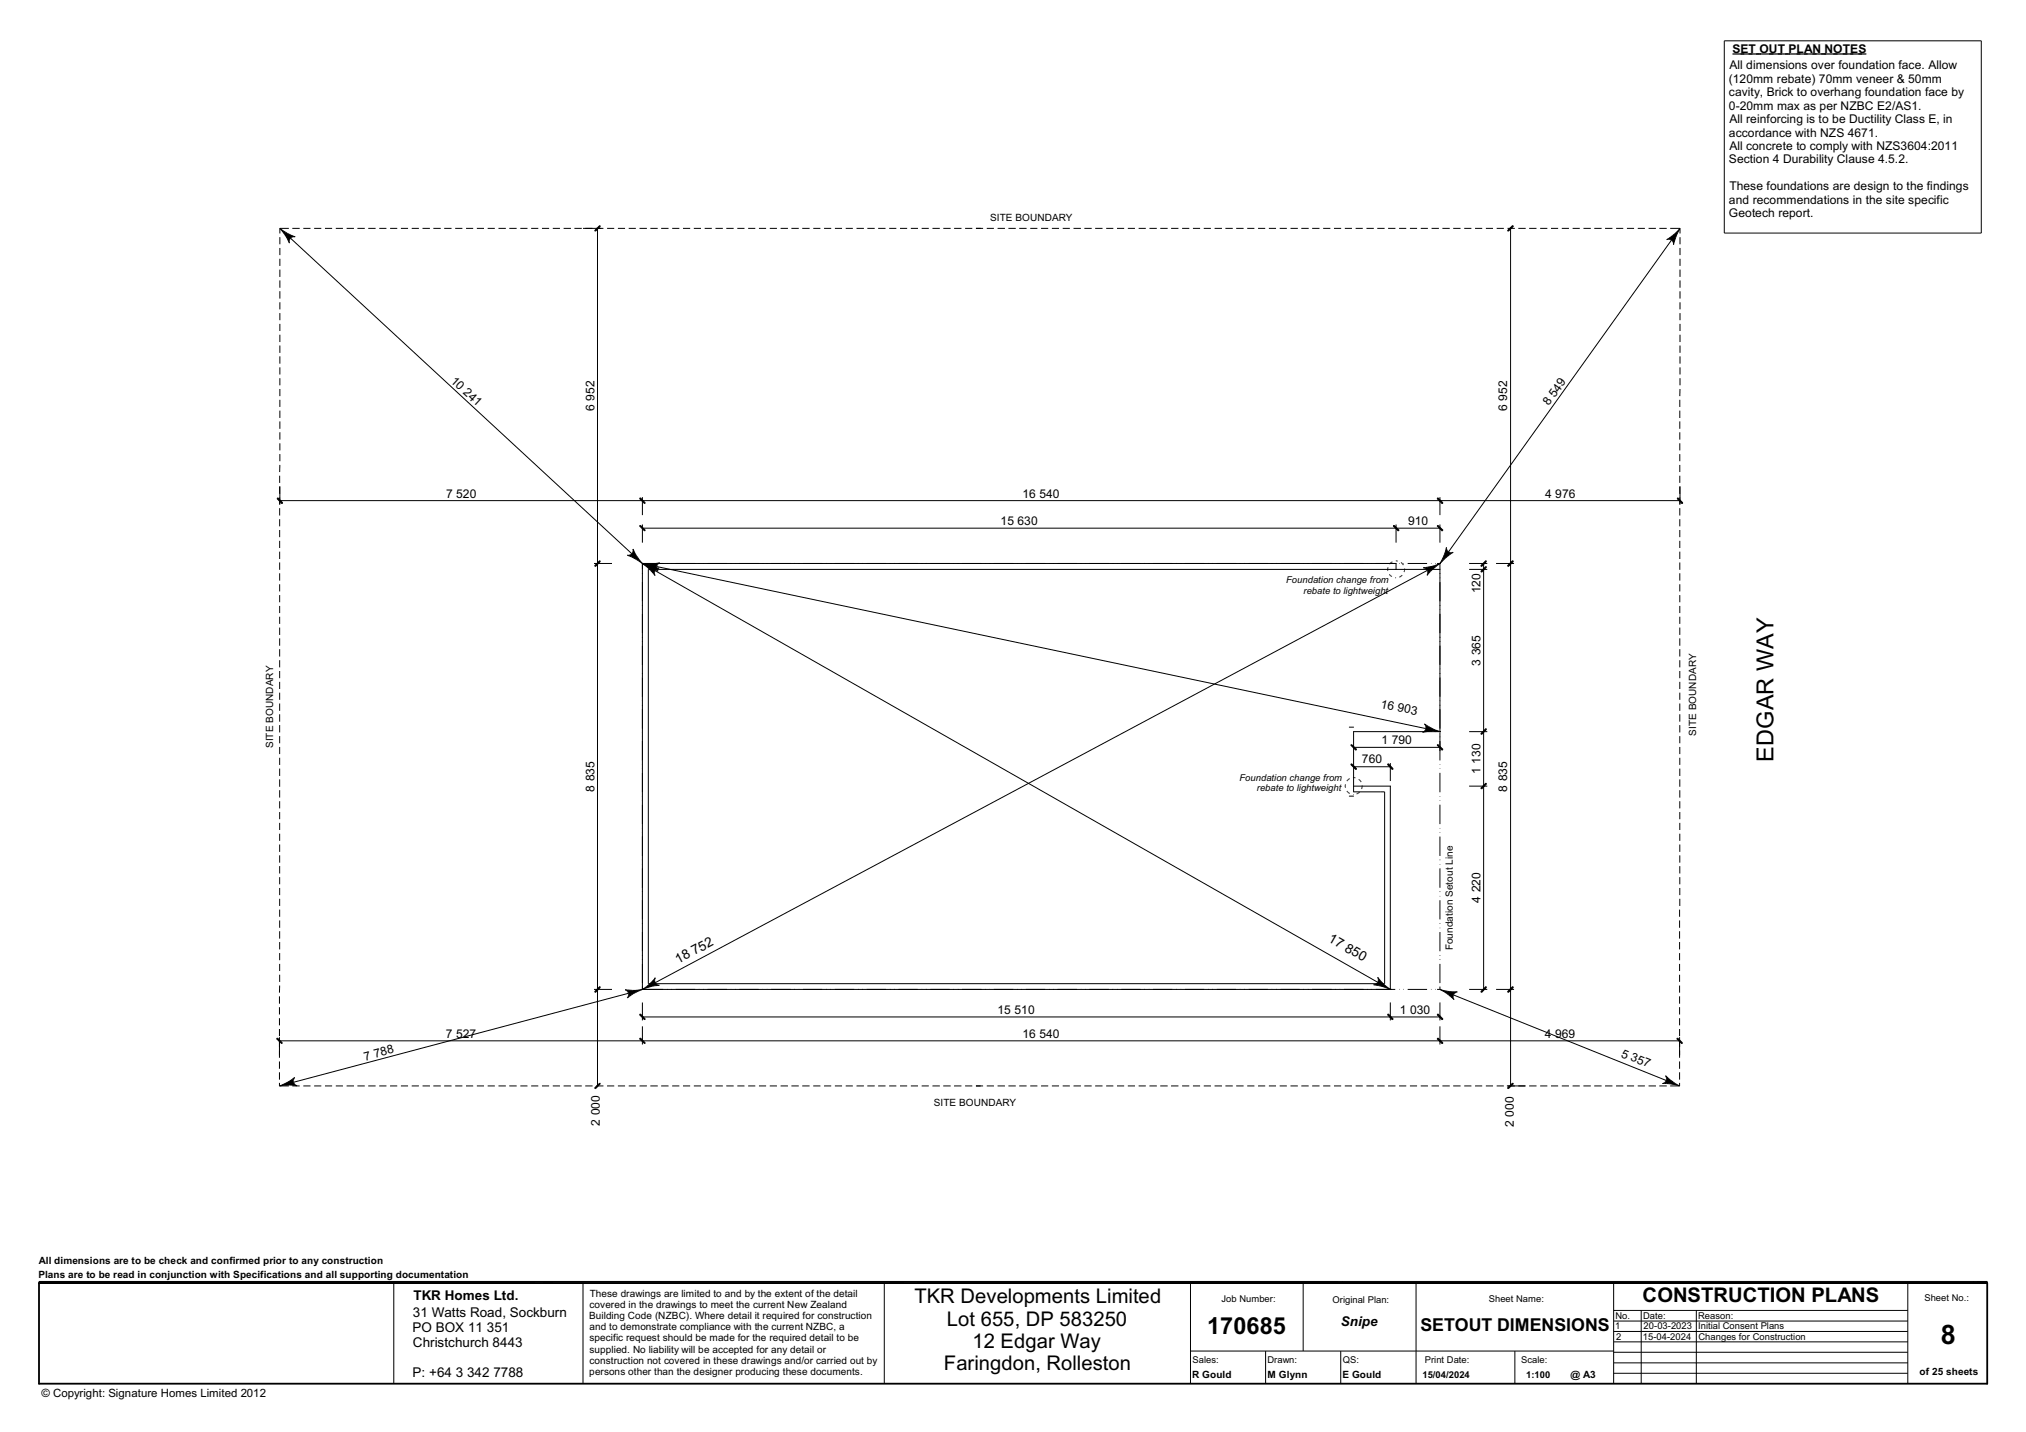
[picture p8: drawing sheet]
<svg xmlns="http://www.w3.org/2000/svg" width="420mm" height="297mm" viewBox="0 0 420 297" stroke-linecap="round" stroke-linejoin="round" font-family="sans-serif">
<defs><g id="words">
<text font-size="5.6" x="402.5" y="278.8">8</text>
<g font-size="4.9">
<text x="367.8" y="158" transform="rotate(-90 367.8 158)">EDGAR WAY</text>
<text x="250.3" y="276.7">170685</text>
</g>
<g font-size="4.2">
<text x="189.7" y="270.3">TKR Developments Limited</text>
<text x="196.4" y="275">Lot 655, DP 583250</text>
<text x="340.7" y="270.1">CONSTRUCTION PLANS</text>
<text x="201.7" y="279.6">12 Edgar Way</text>
<text x="195.7" y="284.3">Faringdon, Rolleston</text>
</g>
<text font-size="3.7" x="294.6" y="276.1">SETOUT DIMENSIONS</text>
<g font-size="2.8">
<text x="275.3" y="195.3" transform="rotate(30 275.3 195.3)">17</text>
<text x="278.7" y="197.2" transform="rotate(30 278.7 197.2)">850</text>
<text x="140.6" y="200" transform="rotate(-28 140.6 200)">18</text>
<text x="144.1" y="198.1" transform="rotate(-28 144.1 198.1)">752</text>
<text x="85.7" y="269.6">TKR Homes Ltd.</text>
<text x="85.6" y="273.2">31 Watts Road, Sockburn</text>
<text x="278" y="275.1">Snipe</text>
<text x="85.6" y="276.3">PO BOX 11 351</text>
<text x="85.6" y="279.4">Christchurch 8443</text>
<text x="85.6" y="285.6">P: +64 3 342 7788</text>
</g>
<g font-size="2.5">
<text x="359.3" y="11">SET OUT PLAN NOTES</text>
<text x="358.5" y="17.1">(120mm rebate) 70mm veneer &amp; 50mm</text>
<text x="358.6" y="14.4">All dimensions over foundation face. Allow</text>
<text x="358.6" y="19.9">cavity, Brick to overhang foundation face by</text>
<text x="358.6" y="22.7">0-20mm max as per NZBC E2/AS1.</text>
<text x="358.6" y="28.3">accordance with NZS 4671.</text>
<text x="358.6" y="25.5">All reinforcing is to be Ductility Class E, in</text>
<text x="358.6" y="33.9">Section 4 Durability Clause 4.5.2.</text>
<text x="358.6" y="31.1">All concrete to comply with NZS3604:2011</text>
<text x="358.6" y="39.5">These foundations are design to the findings</text>
<text x="358.6" y="42.2">and recommendations in the site specific</text>
<text x="358.6" y="45">Geotech report.</text>
<text x="93.3" y="79.1" transform="rotate(43 93.3 79.1)">10</text>
<text x="95.9" y="81.5" transform="rotate(43 95.9 81.5)">241</text>
<text x="322.4" y="82.6" transform="rotate(-54 322.4 82.6)">549</text>
<text x="123.3" y="85.2" transform="rotate(-90 123.3 85.2)">6 952</text>
<text x="312.6" y="85.2" transform="rotate(-90 312.6 85.2)">6 952</text>
<text x="321.2" y="84.3" transform="rotate(-54 321.2 84.3)">8</text>
<text x="92.5" y="103.2">7 520</text>
<text x="212" y="103.2">16 540</text>
<text x="320.4" y="103.2">4 976</text>
<text x="207.5" y="108.9">15 630</text>
<text x="292" y="108.9">910</text>
<text x="307" y="123.1" transform="rotate(-90 307 123.1)">120</text>
<text x="307" y="138" transform="rotate(-90 307 138)">3 365</text>
<text x="286.3" y="146.8" transform="rotate(12 286.3 146.8)">16 903</text>
<text x="286.5" y="154.3">1 790</text>
<text x="282.4" y="158.4">760</text>
<text x="307" y="160.6" transform="rotate(-90 307 160.6)">1 130</text>
<text x="123.3" y="164.2" transform="rotate(-90 123.3 164.2)">8 835</text>
<text x="312.6" y="164.2" transform="rotate(-90 312.6 164.2)">8 835</text>
<text x="307" y="187.2" transform="rotate(-90 307 187.2)">4 220</text>
<text x="92.5" y="215.3">7 527</text>
<text x="206.9" y="210.3">15 510</text>
<text x="212" y="215.3">16 540</text>
<text x="290.3" y="210.3">1 030</text>
<text x="320.4" y="215.3">4 969</text>
<text x="75.7" y="220" transform="rotate(-15 75.7 220)">7 788</text>
<text x="336" y="219.2" transform="rotate(22 336 219.2)">5</text>
<text x="338" y="220" transform="rotate(22 338 220)">357</text>
<text x="124.4" y="233.5" transform="rotate(-90 124.4 233.5)">2 000</text>
<text x="313.9" y="233.7" transform="rotate(-90 313.9 233.7)">2 000</text>
</g>
<text font-size="2.4" x="8.6" y="289.7">© Copyright: Signature Homes Limited 2012</text>
<g font-size="2.1">
<text x="205.4" y="45.9">SITE BOUNDARY</text>
<text x="56.6" y="155.2" transform="rotate(-90 56.6 155.2)">SITE BOUNDARY</text>
<text x="351.8" y="152.6" transform="rotate(-90 351.8 152.6)">SITE BOUNDARY</text>
<text x="301.3" y="197.1" transform="rotate(-90 301.3 197.1)">Foundation Setout Line</text>
<text x="193.7" y="229.4">SITE BOUNDARY</text>
<text x="8.1" y="262.3">All dimensions are to be check and confirmed prior to any construction</text>
<text x="8" y="265.1">Plans are to be read in conjunction with Specifications and all supporting documentation</text>
<text x="122.3" y="268.9">These drawings are limited to and by the extent of the detail</text>
<text x="122.2" y="273.6">Building Code (NZBC). Where detail it required for construction</text>
<text x="122.3" y="271.3">covered in the drawings to meet the current New Zealand</text>
<text x="122.3" y="275.9">and to demonstrate compliance with the current NZBC, a</text>
<text x="122.3" y="278.3">specific request should be made for the required detail to be</text>
<text x="122.3" y="280.6">supplied. No liability will be accepted for any detail or</text>
<text x="122.2" y="285.2">persons other than the designer producing these documents.</text>
<text x="122.3" y="282.9">construction not covered in these drawings and/or carried out by</text>
<text x="247.2" y="285.9">R Gould</text>
<text x="262.9" y="285.9">M Glynn</text>
<text x="278.4" y="285.9">E Gould</text>
<text x="325.7" y="285.9">@ A3</text>
<text x="398.1" y="285.2">of 25 sheets</text>
</g>
<g font-size="1.9">
<text x="266.7" y="121">Foundation change from</text>
<text x="270.3" y="123.2">rebate to lightweight</text>
<text x="257" y="162">Foundation change from</text>
<text x="260.6" y="164.2">rebate to lightweight</text>
<text x="399.1" y="269.9">Sheet No.:</text>
<text x="253.3" y="270.1">Job Number:</text>
<text x="276.4" y="270.3">Original Plan:</text>
<text x="308.7" y="270.1">Sheet Name:</text>
<text x="335" y="275.8">1</text>
<text x="335" y="273.6">No.</text>
<text x="340.7" y="273.6">Date:</text>
<text x="340.9" y="275.8">20-03-2023 Initial Consent Plans</text>
<text x="352.2" y="273.6">Reason:</text>
<text x="335.2" y="278">2</text>
<text x="340.7" y="278">15-04-2024</text>
<text x="352.3" y="278">Changes for Construction</text>
<text x="247.3" y="282.7">Sales:</text>
<text x="262.8" y="282.7">Drawn:</text>
<text x="278.5" y="282.7">QS:</text>
<text x="295" y="285.8">15/04/2024</text>
<text x="295.5" y="282.7">Print Date:</text>
<text x="315.5" y="282.8">Scale:</text>
<text x="316.5" y="285.8">1:100</text>
</g>
</g></defs>
<path d="M8.1 266.1h404v20.9h-404z" fill="none" stroke="#000" stroke-width=".38"/>
<g fill="none" stroke="#000" stroke-width=".21">
<path d="M357.6 8.5h53.3v39.8h-53.3zM58 47.4v1M58 49.2v1.5M58 51.4v1.5M58 53.7v1.5M58 55.9v1.5M58 58.2v1.5M58 47.4h1.9M58 47.4a9.3 9.3 0 0 0 3.2 1.7l-.6 .1M58 47.4l1.3 1.6 .7 1.4v-.5l.2-.4M60.2 49.5h.1M60.2 49.4v.1"/>
<path d="M60.2 49.4l70.8 65.5M60.5 49.2h.1M60.5 49.2l-.3 .2M60.6 47.4h1.5M62.9 47.4h1.5M65.2 47.4h1.4M67.4 47.4h1.5M69.6 47.4h1.5M71.9 47.4h1.5M74.1 47.4h1.5M76.4 47.4h1.5M78.7 47.4h1.4"/>
<path d="M80.9 47.4h1.5M83.1 47.4h1.5M85.4 47.4h1.5M87.6 47.4h1.6M89.9 47.4h1.5M92.1 47.4h1.5M94.4 47.4h1.5M96.6 47.4h1.5M98.9 47.4h1.5M101.1 47.4h1.5M103.4 47.4h1.5M105.6 47.4h1.5"/>
<path d="M107.9 47.4h1.5M110.2 47.4h1.4M112.4 47.4h1.5M114.6 47.4h1.5M116.9 47.4h1.5M119.1 47.4h1.5M120.9 47.4h4.2M123.9 47.4v177.9M124.4 46.8l.1 .1-1 1.1-.2-.2zM125.9 47.4h1.5M128.1 47.4h1.5M130.4 47.4h1.5"/>
<path d="M132.6 47.4h1.6M134.9 47.4h1.5M137.1 47.4h1.5M139.4 47.4h1.5M141.6 47.4h1.5M143.9 47.4h1.5M146.1 47.4h1.5M148.4 47.4h1.5M150.6 47.4h1.5M152.9 47.4h1.5M155.2 47.4h1.4M157.4 47.4h1.5"/>
<path d="M159.6 47.4h1.5M161.9 47.4h1.5M164.1 47.4h1.6M166.4 47.4h1.5M168.7 47.4h1.4M170.9 47.4h1.5M173.1 47.4h1.5M175.4 47.4h1.5M177.6 47.4h1.6M179.9 47.4h1.5M182.1 47.4h1.5M184.4 47.4h1.5"/>
<path d="M186.6 47.4h1.5M188.9 47.4h1.5M191.1 47.4h1.5M193.4 47.4h1.5M195.6 47.4h1.5M197.9 47.4h1.5M200.2 47.4h1.4M202.4 47.4h1.5M204.6 47.4h1.5M206.9 47.4h1.5M209.1 47.4h1.6M211.4 47.4h1.5"/>
<path d="M213.7 47.4h1.4M215.9 47.4h1.5M218.1 47.4h1.5M220.4 47.4h1.5M222.6 47.4h1.6M224.9 47.4h1.5M227.1 47.4h1.5M229.4 47.4h1.5M231.6 47.4h1.5M233.9 47.4h1.5M236.1 47.4h1.5M238.4 47.4h1.5"/>
<path d="M240.6 47.4h1.5M242.9 47.4h1.5M245.2 47.4h1.4M247.4 47.4h1.5M249.6 47.4h1.5M251.9 47.4h1.5M254.1 47.4h1.6M256.4 47.4h1.5M258.7 47.4h1.4M260.9 47.4h1.5M263.1 47.4h1.5M265.4 47.4h1.5"/>
<path d="M267.6 47.4h1.6M269.9 47.4h1.5M272.1 47.4h1.5M274.4 47.4h1.5M276.6 47.4h1.5M278.9 47.4h1.5M281.1 47.4h1.5M283.4 47.4h1.5M285.6 47.4h1.5M287.9 47.4h1.5M290.2 47.4h1.4M292.4 47.4h1.5"/>
<path d="M294.6 47.4h1.5M296.9 47.4h1.5M299.1 47.4h1.6M301.4 47.4h1.5M303.7 47.4h1.4M305.9 47.4h1.5M308.1 47.4h1.5M310.4 47.4h1.5M312.6 47.4h1.6M313.3 47.4v177.9M313.7 46.8l.2 .1-1.1 1.1-.2-.2zM314.9 47.4h1.5"/>
<path d="M317.1 47.4h1.5M319.4 47.4h1.5M321.6 47.4h1.5M323.9 47.4h1.5M326.1 47.4h1.5M328.4 47.4h1.5M330.6 47.4h1.5M332.9 47.4h1.5M335.2 47.4h1.4M337.4 47.4h1.5M339.6 47.4h1.5M341.9 47.4h1.5"/>
<path d="M344.1 47.4h1.6M346.4 47.4h2M346.6 49.8l-46.2 64.7M347 50.3h.1M348.4 47.4v1M348.4 49.2v1.5M348.4 51.4v1.5M348.4 53.7v1.5M348.4 55.9v1.5M348.4 58.2v1.5M348.4 47.4l-.7 1.4-.7 2-.1-.7-.5-.4M348.4 47.4l-1.1 1.1-1.6 1.2 .4-.1 .4 .1"/>
<path d="M58 60.4v1.5M58 62.7v1.5M58 64.9v1.5M58 67.2v1.5M58 69.4v1.6M58 71.7v1.5M58 73.9v1.5M58 76.2v1.5M58 78.4v1.5M348.4 60.4v1.5M348.4 62.7v1.5M348.4 64.9v1.5"/>
<path d="M348.4 67.2v1.5M348.4 69.4v1.6M348.4 71.7v1.5M348.4 73.9v1.5M348.4 76.2v1.5M348.4 78.4v1.5M58 98.7v1.5M58 80.7v1.5M58 82.9v1.5M58 85.2v1.5M58 87.4v1.5M58 89.7v1.5"/>
<path d="M58 91.9v1.5M58 94.2v1.5M58 96.4v1.5M348.4 82.9v1.5M348.4 85.2v1.5M348.4 87.4v1.5M348.4 89.7v1.5M348.4 91.9v1.5M348.4 94.2v1.5M348.4 96.4v1.5M348.4 98.7v1.5M348.4 80.7v1.5"/>
<path d="M57.4 103.4l.2-.1 1 1-.1 .2zM58 105.4v1.5M58 107.7v1.5M58 109.9v1.5M58 112.2v1.5M58 114.4v1.6M58 116.7v1.5M58 118.9v1.5M58 100.9v3.8M58 103.8h290.4M123.2 116.9h3.7M123.3 117.3l1.1-1 .1 .2-1 1z"/>
<path d="M131 114.9l-.4 .2h-.5l1.9 .9 1.2 .9M131 114.9l.3-.4v-.6l.7 1.3 1.2 1.7M131.2 114.5v.1M132.6 109.1l.2-.1 1 1-.1 .2zM132.8 103.3l1 1-.1 .2-1.1-1.1zM133.2 116.9h.1M133.2 116.9h156.3v1.2M133.2 103.1v3.7M133.2 108.8v3.8M133.2 116.9v88.3M133.2 116.9l1.3 .5 2.2 .5-.6 .1-.3 .4M133.2 116.9l1 .7 1.6 1.8-.1-.3 .1-.7"/>
<path d="M133.2 109.6h165.4M133.2 116.9l1.3 .4 2 1.2M135.8 119.3h.1M135.8 118.5h.1M135.8 118.4h.1M135.8 118.4l149.9 85.4M136 118.2h.1M136.2 117.5l-.1 .4 .3 .5M136.2 117.5l159.5 33.6M136.2 117.3v.2M136.2 118.2h.1M136.3 118h-.1"/>
<path d="M136.3 117.3h-.1M136.4 117.1l-.2 .2M136.4 117.1h.1M136.4 118.4l.1 .1M136.7 116.8l-.3 .3M136.7 116.8h.1l-2 .2-1.6-.1M287.8 117.7v.7M288.1 119.1l.6 .5M288.8 116.5l-.6 .5M288.9 109.1l.2-.1 1.1 1-.2 .2zM289.3 119.8h.2M289.5 116.3l.4 .1"/>
<path d="M289.5 108.8v3.8M290.2 116.9h.1M290.5 116.7l.5 .5M290.8 119.3l-.6 .4M291 116.9h.1M291.3 117.9l-.1 .8M291.9 116.9h4.1M295.2 117.8h.1M295.4 117.9h.1M295.5 117.9h.1M296 118.4l-160.1 85.4M296 119.1v.1"/>
<path d="M296.8 116.9h.1M297.6 116.9h.1M298 116.9h.6M298 103.4l.2-.1 1.1 1-.2 .2zM298 109.1l.2-.1 1.1 1-.2 .2zM298.6 116.9h.1M298.6 118.1h-164.1v85.9h152.6v-39.7h-6.4v-12.5h17.9M298.6 103.1v3.7M298.6 108.8v3.8M298.6 116.9v34.9M298.6 116.9l-1.6 .6-1.9 .3 .3 .1M300.1 114.2h.1"/>
<path d="M300.5 114.6h.9l-1.6 1.1-1.2 1.2-1.3 1-1.3 1.4 .1-.8-.6-.6M300.5 114.6l-.4-.5-.1-.6-.4 1.5-1 1.9M300.6 114.6h.1M304.7 118.1h3.7M304.7 116.9h3.7M307.1 117.3l1-1 .2 .2-1 1zM307.1 118.5l1-1 .2 .1-1 1.1zM307.7 116.9v88.3M310.3 116.9h3.7M313.7 116.3l.2 .2-1.1 1-.2-.2zM347.9 103.3l1.1 1-.2 .2-1-1.1zM348.4 100.9v1.5"/>
<path d="M348.4 103.2v1.5M348.4 105.4v1.5M348.4 107.7v1.5M348.4 109.9v1.5M348.4 112.2v1.5M348.4 114.4v1.6M348.4 116.7v1.5M348.4 118.9v1.5M348.4 100.9v3.7M58 121.2v1.5M58 123.4v1.5M58 125.7v1.5"/>
<path d="M58 127.9v1.5M58 130.2v1.5M58 132.4v1.5M58 134.7v1.5M58 136.9v1.5M58 139.2v1.5M348.4 121.2v1.5M348.4 123.4v1.5M348.4 125.7v1.5M348.4 127.9v1.5M348.4 130.2v1.5M348.4 132.4v1.5"/>
<path d="M348.4 134.7v1.5M348.4 136.9v1.5M348.4 139.2v1.5M58 141.4v1.5M58 143.7v1.5M58 145.9v1.5M58 148.2v1.5M58 150.4v1.5M58 152.7v1.5M58 154.9v1.5M58 157.2v1.5M58 159.4v1.6"/>
<path d="M279.8 150.8h.9M280.1 154.6l.2-.2 1 1-.1 .2zM280.3 158.4l1 1.1-.1 .1-1.1-1zM280.7 159h7.6M280.7 155h17.9M287.9 158.4l1 1.1-.1 .1-1.1-1zM288.3 158.3v3.7M295.2 151.8h.1M295.3 151.7h.1M295.6 150.4h.1M295.6 151.4v.1M295.7 150.6v.1"/>
<path d="M295.7 151.2h.1M298 154.6l.2-.2 1.1 1-.2 .2zM298.6 151.8h.1M298.6 151.9v5.8M298.6 158.5v.1M298.6 159.4v.1M298.6 151.8l-1.5-.2-2.1 .3 .2-.1M298.6 151.8l-1.4-.6-1.8-1 .3 .4v.7l-.5 .5M304.7 151.8h3.7M307.1 152.2l1-1.1 .2 .2-1 1.1zM348.4 141.4v1.5M348.4 143.7v1.5"/>
<path d="M348.4 145.9v1.5M348.4 148.2v1.5M348.4 150.4v1.5M348.4 152.7v1.5M348.4 154.9v1.5M348.4 157.2v1.5M348.4 159.4v1.6M58 161.7v1.5M58 163.9v1.5M58 166.2v1.5M58 168.4v1.5M58 170.7v1.5"/>
<path d="M58 172.9v1.5M58 175.2v1.5M58 177.4v1.5M58 179.7v1.5M279 162.7v.7M279.3 164.1l.6 .5M279.8 165.1h.9M279.9 161.5l-.6 .5M280.6 161.3h.5M280.6 164.8h.1M280.7 163.1h7.6v42.1M281.8 161.7l.5 .5"/>
<path d="M282 164.3l-.7 .4M282.5 162.9l-.1 .8M298.6 160.3v4M298.6 165.1v.1M298.6 166v.1M298.6 166.9v4M298.6 171.7v.1M298.6 172.6v.1M298.6 173.5v4M298.6 178.3v.1M298.6 179.2v.1M304.7 163.1h3.7"/>
<path d="M308.1 162.4l.2 .2-1 1.1-.2-.2zM348.4 161.7v1.5M348.4 163.9v1.5M348.4 166.2v1.5M348.4 168.4v1.5M348.4 170.7v1.5M348.4 172.9v1.5M348.4 175.2v1.5M348.4 177.4v1.5M348.4 179.7v1.5M58 181.9v1.5M58 184.2v1.5"/>
<path d="M58 186.4v1.5M58 188.7v1.5M58 190.9v1.5M58 193.2v1.5M58 195.4v1.5M58 197.7v1.5M58 199.9v1.5M298.6 180.1v4M298.6 184.9v.1M298.6 185.8v.1M298.6 186.7v4M298.6 191.5v.1"/>
<path d="M298.6 192.4v.1M298.6 193.3v4M298.6 198.1v.1M298.6 199v.1M298.6 199.9v4M348.3 188.7v1.5M348.3 190.9v1.5M348.3 193.2v1.5M348.3 195.4v1.5M348.3 197.7v1.5M348.3 199.9v1.5M348.4 181.9v1.5"/>
<path d="M348.4 184.2v1.5M348.4 186.4v1.5M57.4 215.5l.1-.2 1 1-.1 .2zM58 206.7v1.5M58 208.9v1.5M58 211.2v1.5M58 213.4v1.5M58 215.1v4.3M58 215.9h290.3M58 202.2v1.5M58 204.4v1.5M123.2 205.2h3.7"/>
<path d="M124.4 204.6l.1 .2-1 1.1-.2-.2zM130.2 205.8h.1M130.3 206.8h-.1M130.3 205.9v.1M130.3 206.6h.1M130.3 206h.1M130.3 206v.6M130.3 206l-69.4 18.5M132.8 210.3l1 1.1-.1 .1-1.1-1zM132.8 215.3l1 1-.1 .2-1.1-1zM133.2 205.2h.1M133.2 207.9v3.8"/>
<path d="M133.2 212.9v3.8M133.2 205.2h156.1M133.2 210.9h165.4M133.2 205.2l-1.8 .9-1.3 .9 .2-.4M133.2 205.2l-1.5 .2-2.1-.1 .4 .1 .3 .5M135.8 203.5v.1M135.8 203.1v.1M135.9 203.9l.4 .4 .4 .1M135.9 203.8v-1l-1.1 1.2-1.6 1.2M135.9 203.8v.1M136.4 204.3h.1M136.7 204.4h.1"/>
<path d="M136.7 204.4a10.3 10.3 0 0 0-3.5 .8M285.3 204.2l-.4 .1 2 .4 1.4 .5M285.3 204.2h.1M285.4 204.1l-.1 .1M285.6 203.9v.1M285.7 203.8l-.2 .3M285.8 203.6l.1-.4-.2-.5 1.5 1.7 1.1 .8M285.8 203.6l-.1 .2M285.8 203.6v.1M287.9 210.3l1 1.1-.1 .1-1.1-1zM288.3 205.2h.1M288.3 207.9v3.8"/>
<path d="M290.2 205.2h.1M291 205.2h.1M291.9 205.2h4.1M296.8 205.2h.1M297.6 205.2h.1M298 205.2h.6M298.2 210.3l1.1 1.1-.2 .1-1.1-1zM298.2 215.3l1.1 1-.2 .2-1.1-1zM298.6 204.6v.6M298.6 207.9v3.8M298.6 212.9v3.8M298.6 205.2l2.1 .5h1.5"/>
<path d="M298.6 205.2l1.8 1.1 1.1 1M301.4 206.4l-.1 .4 .2 .5M301.4 207.1l.1 .1M301.4 206.4l44.1 17.7M301.5 206.3l-.1 .1M301.5 207.3h.1M301.8 206l-.4 .4M301.8 205.9v.1M302.2 205.7l-.4 .2M304.7 205.2h3.7M308.1 204.6l.2 .2-1 1.1-.2-.2zM310.3 205.2h3.7"/>
<path d="M313.7 204.6l.2 .2-1.1 1.1-.2-.2zM347.9 215.3l1 1-.1 .2-1.1-1zM348.3 202.2v1.5M348.3 204.4v1.5M348.3 206.7v1.5M348.3 208.9v1.5M348.3 211.2v1.5M348.3 213.4v1.5M348.3 215.1v4.3M58 220.2v1.5M58 222.4v1.5M58 224.6v.7"/>
<path d="M58 225.3h1.9M60.6 225.3h1.5M60.9 224.6l-.1-.5 .3-.6-1.4 1-1.7 .8M60.9 224.6l.6 .6M60.9 224.6h.1M61.3 225h.1M61.5 225.2h.1M61.5 225.2l-1.5-.2-2 .3M62.9 225.3h1.5M65.2 225.3h1.4M67.4 225.3h1.5M69.6 225.3h1.5"/>
<path d="M71.9 225.3h1.5M74.1 225.3h1.5M76.4 225.3h1.5M78.7 225.3h1.4M80.9 225.3h1.5M83.1 225.3h1.5M85.4 225.3h1.5M87.6 225.3h1.6M89.9 225.3h1.5M92.1 225.3h1.5M94.4 225.3h1.5M96.6 225.3h1.5"/>
<path d="M98.9 225.3h1.5M101.1 225.3h1.5M103.4 225.3h1.5M105.6 225.3h1.5M107.9 225.3h1.5M110.2 225.3h1.4M112.4 225.3h1.5M114.6 225.3h1.5M116.9 225.3h1.5M119.1 225.3h1.5M121.4 225.3h1.5M123.3 225.7l1.1-1 .1 .1-1 1z"/>
<path d="M123.7 225.3h1.4M125.9 225.3h1.5M128.1 225.3h1.5M130.4 225.3h1.5M132.6 225.3h1.6M134.9 225.3h1.5M137.1 225.3h1.5M139.4 225.3h1.5M141.6 225.3h1.5M143.9 225.3h1.5M146.1 225.3h1.5M148.4 225.3h1.5"/>
<path d="M150.6 225.3h1.5M152.9 225.3h1.5M155.2 225.3h1.4M157.4 225.3h1.5M159.6 225.3h1.5M161.9 225.3h1.5M164.1 225.3h1.6M166.4 225.3h1.5M168.7 225.3h1.4M170.9 225.3h1.5M173.1 225.3h1.5M175.4 225.3h1.5"/>
<path d="M177.6 225.3h1.6M179.9 225.3h1.5M182.1 225.3h1.5M184.4 225.3h1.5M186.6 225.3h1.5M188.9 225.3h1.5M191.1 225.3h1.5M193.4 225.3h1.5M195.6 225.3h1.5M197.9 225.3h1.5M200.2 225.3h1.4M202.4 225.3h1.5"/>
<path d="M204.6 225.3h1.5M206.9 225.3h1.5M209.1 225.3h1.6M211.4 225.3h1.5M213.7 225.3h1.4M215.9 225.3h1.5M218.1 225.3h1.5M220.4 225.3h1.5M222.6 225.3h1.6M224.9 225.3h1.5M227.1 225.3h1.5M229.4 225.3h1.5"/>
<path d="M231.6 225.3h1.5M233.9 225.3h1.5M236.1 225.3h1.5M238.4 225.3h1.5M240.6 225.3h1.5M242.9 225.3h1.5M245.2 225.3h1.4M247.4 225.3h1.5M249.6 225.3h1.5M251.9 225.3h1.5M254.1 225.3h1.6M256.4 225.3h1.5"/>
<path d="M258.7 225.3h1.4M260.9 225.3h1.5M263.1 225.3h1.5M265.4 225.3h1.5M267.6 225.3h1.6M269.9 225.3h1.5M272.1 225.3h1.5M274.4 225.3h1.5M276.6 225.3h1.5M278.9 225.3h1.5M281.1 225.3h1.5M283.4 225.3h1.5"/>
<path d="M285.6 225.3h1.5M287.9 225.3h1.5M290.2 225.3h1.4M292.4 225.3h1.5M294.6 225.3h1.5M296.9 225.3h1.5M299.1 225.3h1.6M301.4 225.3h1.5M303.7 225.3h1.4M305.9 225.3h1.5M308.1 225.3h1.5M310.4 225.3h1.5"/>
<path d="M312.5 225.3h3.9M312.6 225.7l1.1-1 .2 .1-1.1 1zM317.1 225.3h1.5M319.4 225.3h1.5M321.6 225.3h1.5M323.9 225.3h1.5M326.1 225.3h1.5M328.4 225.3h1.5M330.6 225.3h1.5M332.9 225.3h1.5M335.2 225.3h1.4M337.4 225.3h1.5"/>
<path d="M339.6 225.3h1.5M341.9 225.3h1.5M344.1 225.3h1.6M344.8 224.7l1.7 .1 1.8 .5M345 224.7h-.2M345 224.7h.1M345.3 224.5l-.2 .2M345.3 224.5h.1M345.4 224.4l-.1 .1M345.4 224.4h.1M345.5 223.2l-.1-.1 1.7 1.4 1.2 .8M345.5 223.2l.1 .4-.1 .5"/>
<path d="M345.5 223.3h.1M345.5 224.2l-.1 .2M345.5 224.1v.1M346.4 225.3h1.9M348.3 220.2v1.5M348.3 222.4v1.5M348.3 224.6v.7M8.1 265.8h404v.3h-404zM81.7 266.1v20.9M120.9 266.1v20.9M183.4 266.1v20.9M246.9 266.1v20.9"/>
<path d="M270.3 266.1v14.1M293.7 266.1v20.9M334.6 271.8h61M334.6 266.1v20.9M334.6 274h61M334.6 276.2h61M334.6 278.3h61M340.4 271.8v15.2M351.8 271.8v15.2M395.6 266.1v20.9M246.9 280.2h87.7M262.5 280.2v6.8"/>
<path d="M278 280.2v6.8M314.2 280.2v6.8M334.6 280.5h61M334.6 282.7h61M334.6 284.9h61"/>
</g>
<path d="M8.1 266h404" fill="none" stroke="#000" stroke-width=".34"/>
<g fill="#000">
<path d="M58 47.4l1.2 .8 2 .9a1.01 1.01 0 0 0-1.2 1.3l-1-1.9z" fill-rule="evenodd"/>
<path d="M123.3 47.8l1.1-1 .1 .1-1 1.1z" fill-rule="evenodd"/>
<path d="M313.7 46.8l.2 .1-1.1 1.1-.2-.2z" fill-rule="evenodd"/>
<path d="M345.7 49.7l1.7-1.3 1-1-.7 1.3-.7 2.1a1.03 1.03 0 0 0-1.3-1.1z" fill-rule="evenodd"/>
<path d="M57.4 103.4l.2-.1 1 1-.1 .2z" fill-rule="evenodd"/>
<path d="M123.3 117.3l1.1-1 .1 .2-1 1z" fill-rule="evenodd"/>
<path d="M132.8 103.3l1 1-.1 .2-1.1-1.1z" fill-rule="evenodd"/>
<path d="M132.6 109.1l.2-.1 1 1-.1 .2z" fill-rule="evenodd"/>
<path d="M133.2 116.9l2.1 .7 1.4 .3a1.02 1.02 0 0 0-.9 1.5l-.9-1.1z" fill-rule="evenodd"/>
<path d="M133.2 116.9l1.5 .1 2.1-.2a1.06 1.06 0 0 0-.3 1.7l-1.9-1.1z" fill-rule="evenodd"/>
<path d="M131.3 113.9l.6 1.2 1.3 1.8-1.2-.8-1.9-1a1.03 1.03 0 0 0 1.2-1.2z" fill-rule="evenodd"/>
<path d="M288.9 109.1l.2-.1 1.1 1-.2 .2z" fill-rule="evenodd"/>
<path d="M298 103.4l.2-.1 1.1 1-.2 .2z" fill-rule="evenodd"/>
<path d="M295.1 117.8l2.2-.4 1.3-.5-1.7 1.3-.9 1.1a1.02 1.02 0 0 0-.9-1.5z" fill-rule="evenodd"/>
<path d="M300 113.5a.99 .99 0 0 0 1.4 1.1l-1.2 .8-1.6 1.5 .7-1.3z" fill-rule="evenodd"/>
<path d="M298 109.1l.2-.1 1.1 1-.2 .2z" fill-rule="evenodd"/>
<path d="M307.1 117.3l1-1 .2 .2-1 1z" fill-rule="evenodd"/>
<path d="M307.1 118.5l1-1 .2 .1-1 1.1z" fill-rule="evenodd"/>
<path d="M313.7 116.3l.2 .2-1.1 1-.2-.2z" fill-rule="evenodd"/>
<path d="M347.9 103.3l1.1 1-.2 .2-1-1.1z" fill-rule="evenodd"/>
<path d="M280.3 158.4l1 1.1-.1 .1-1.1-1z" fill-rule="evenodd"/>
<path d="M280.1 154.6l.2-.2 1 1-.1 .2z" fill-rule="evenodd"/>
<path d="M287.9 158.4l1 1.1-.1 .1-1.1-1z" fill-rule="evenodd"/>
<path d="M295.4 150.2l1.9 1.1 1.3 .5-1.4-.2-2.2 .3a1.04 1.04 0 0 0 .4-1.7z" fill-rule="evenodd"/>
<path d="M298 154.6l.2-.2 1.1 1-.2 .2z" fill-rule="evenodd"/>
<path d="M307.1 152.2l1-1.1 .2 .2-1 1.1z" fill-rule="evenodd"/>
<path d="M307.1 163.5l1-1.1 .2 .2-1 1.1z" fill-rule="evenodd"/>
<path d="M57.4 215.5l.1-.2 1 1-.1 .2z" fill-rule="evenodd"/>
<path d="M123.3 205.7l1.1-1.1 .1 .2-1 1.1z" fill-rule="evenodd"/>
<path d="M132.8 210.3l1 1.1-.1 .1-1.1-1z" fill-rule="evenodd"/>
<path d="M132.8 215.3l1 1-.1 .2-1.1-1z" fill-rule="evenodd"/>
<path d="M133.2 205.2l1.8-1.3 .9-1.1a1.06 1.06 0 0 0 .8 1.6l-1.4 .2z" fill-rule="evenodd"/>
<path d="M129.6 205.3l1.5 .1 2.1-.2-1.9 1-1.2 .8a1.02 1.02 0 0 0-.5-1.7z" fill-rule="evenodd"/>
<path d="M285.7 202.7l1 1.2 1.6 1.3-2-.7-1.4-.2a1.02 1.02 0 0 0 .8-1.6z" fill-rule="evenodd"/>
<path d="M287.9 210.3l1 1.1-.1 .1-1.1-1z" fill-rule="evenodd"/>
<path d="M298.2 215.3l1.1 1-.2 .2-1.1-1z" fill-rule="evenodd"/>
<path d="M298.6 205.2l1.5 .4 2.1 .1a1.02 1.02 0 0 0-.7 1.6l-1.6-1.3z" fill-rule="evenodd"/>
<path d="M298.2 210.3l1.1 1.1-.2 .1-1.1-1z" fill-rule="evenodd"/>
<path d="M308.1 204.6l.2 .2-1 1.1-.2-.2z" fill-rule="evenodd"/>
<path d="M313.7 204.6l.2 .2-1.1 1.1-.2-.2z" fill-rule="evenodd"/>
<path d="M347.9 215.3l1 1-.1 .2-1.1-1z" fill-rule="evenodd"/>
<path d="M58 225.3l1.9-1 1.2-.8a1.02 1.02 0 0 0 .5 1.7l-2.2-.1z" fill-rule="evenodd"/>
<path d="M123.3 225.7l1.1-1 .1 .1-1 1z" fill-rule="evenodd"/>
<path d="M312.6 225.7l1.1-1 .2 .1-1.1 1z" fill-rule="evenodd"/>
<path d="M345.4 223.1l1.1 1 1.8 1.2-2.1-.5-1.4-.1a1.02 1.02 0 0 0 .6-1.6z" fill-rule="evenodd"/>
</g>
<path d="M359.3 11.2h27.8" fill="none" stroke="#000" stroke-width=".25"/>
<use href="#words"/>
</svg>
